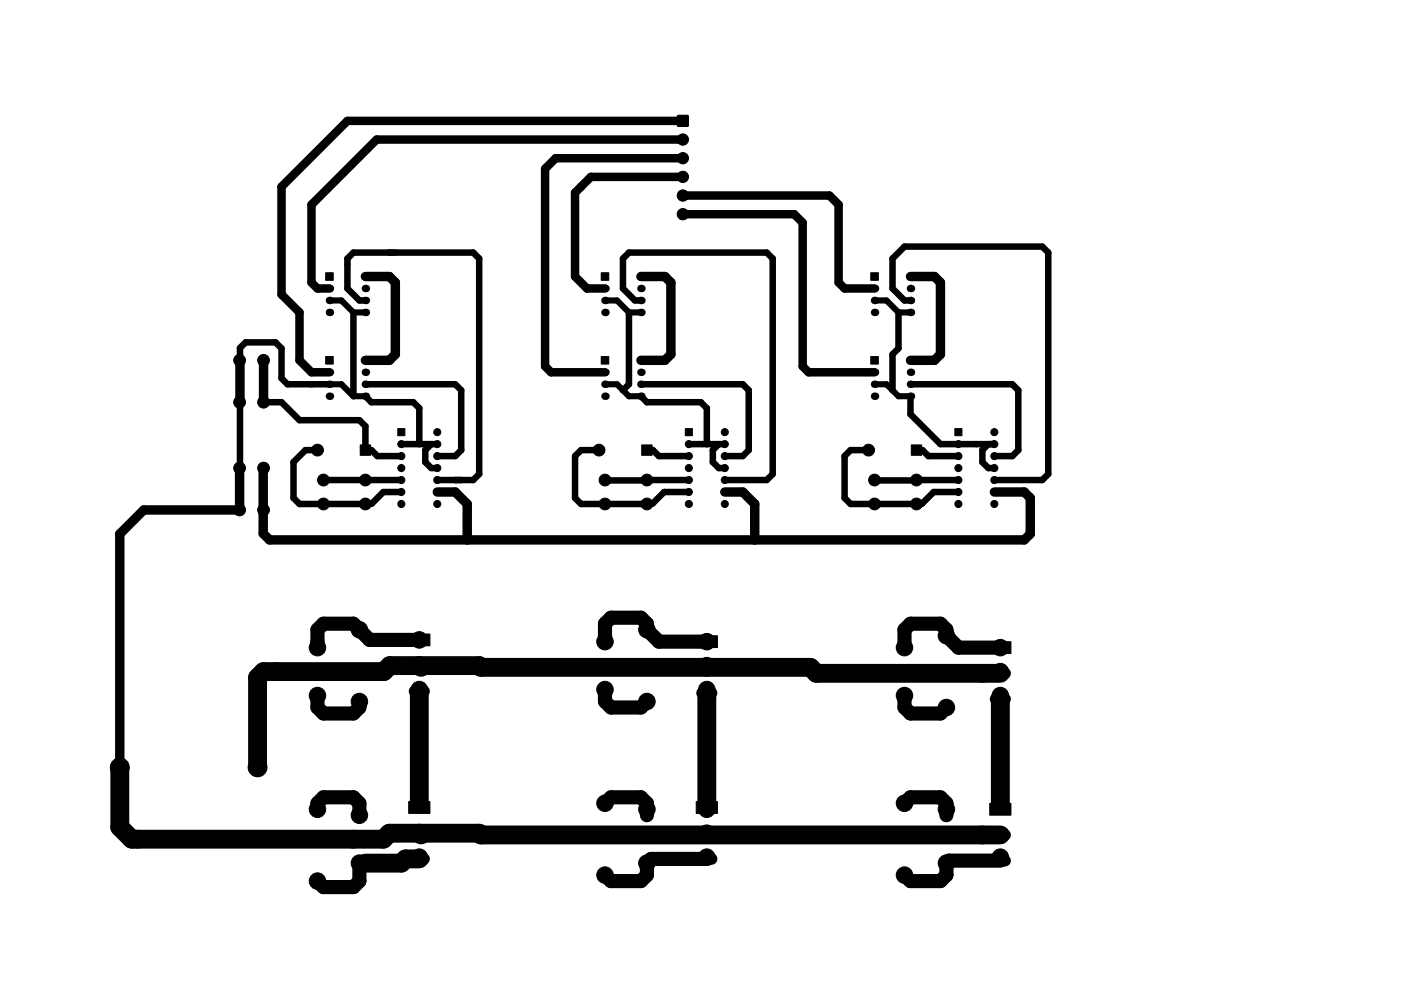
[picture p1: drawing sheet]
<svg xmlns="http://www.w3.org/2000/svg" width="297mm" height="210mm" viewBox="0 0 297 210" stroke-linecap="round" stroke-linejoin="round" font-family="sans-serif">
<g fill="#000" stroke="#000" stroke-width=".21">
<path d="M143.7 24.5h2.2v2.3h-2.2zM69 57.9h1.7v1.6h-1.7zM127.5 57.9h1.6v1.6h-1.6zM184.6 57.9h1.6v1.6h-1.6zM69 75.6h1.7v1.6h-1.7zM127.5 75.6h1.6v1.6h-1.6zM184.6 75.6h1.6v1.6h-1.6zM76.4 94.4h2.2v2.2h-2.2zM84.3 90.9h1.5v1.5h-1.5zM136.1 94.4h2.2v2.2h-2.2zM145.3 90.9h1.5v1.5h-1.5zM193.2 94.4h2.2v2.2h-2.2z"/>
<path d="M202.4 90.9h1.6v1.5h-1.6zM66.2 136.3h2.2v2.2h-2.2zM86.7 134.5h4.4v2.5h-4.4zM127.2 135h2.2v2.2h-2.2zM147.6 134.9h4.5v2.5h-4.5zM190.7 136.3h2.2v2.2h-2.2zM209.8 136.2h4.5v2.5h-4.5zM86.7 170.1h4.4v2.5h-4.4zM147.6 170.1h4.5v2.5h-4.5zM209.8 170.4h4.5v2.5h-4.5zM75.1 182h2.2v2.2h-2.2zM136.1 182h2.2v2.2h-2.2z"/>
<path d="M199.6 182h2.2v2.2h-2.2z"/>
<circle cx="144.8" cy="29.6" r="1.2"/>
<circle cx="144.8" cy="33.6" r="1.2"/>
<circle cx="144.8" cy="37.5" r="1.2"/>
<circle cx="144.8" cy="41.5" r="1.2"/>
<circle cx="144.8" cy="45.4" r="1.2"/>
<circle cx="50.8" cy="76.4" r="1.25"/>
<circle cx="50.9" cy="76.4" r=".8"/>
<circle cx="55.9" cy="76.4" r=".8"/>
<circle cx="55.9" cy="76.4" r="1.25"/>
<circle cx="50.8" cy="85.3" r="1.25"/>
<circle cx="50.8" cy="99.3" r="1.25"/>
<circle cx="50.9" cy="85.3" r=".8"/>
<circle cx="50.9" cy="99.3" r=".8"/>
<circle cx="55.9" cy="99.3" r=".8"/>
<circle cx="55.9" cy="85.3" r=".8"/>
<circle cx="55.9" cy="85.3" r="1.25"/>
<circle cx="55.9" cy="99.3" r="1.25"/>
<circle cx="67.3" cy="95.5" r="1.25"/>
<circle cx="85.1" cy="99.3" r=".75"/>
<circle cx="85.1" cy="96.8" r=".75"/>
<circle cx="85.1" cy="94.2" r=".75"/>
<circle cx="92.7" cy="91.7" r=".75"/>
<circle cx="92.7" cy="94.2" r=".75"/>
<circle cx="92.7" cy="96.8" r=".75"/>
<circle cx="92.7" cy="99.3" r=".75"/>
<circle cx="127" cy="95.5" r="1.25"/>
<circle cx="146" cy="99.3" r=".75"/>
<circle cx="146" cy="96.8" r=".75"/>
<circle cx="146" cy="94.2" r=".75"/>
<circle cx="153.7" cy="96.8" r=".75"/>
<circle cx="153.7" cy="99.3" r=".75"/>
<circle cx="153.7" cy="91.7" r=".75"/>
<circle cx="153.7" cy="94.2" r=".75"/>
<circle cx="184.1" cy="95.5" r="1.25"/>
<circle cx="203.2" cy="94.2" r=".75"/>
<circle cx="203.2" cy="96.8" r=".75"/>
<circle cx="203.2" cy="99.3" r=".75"/>
<circle cx="210.8" cy="94.2" r=".75"/>
<circle cx="210.8" cy="96.8" r=".75"/>
<circle cx="210.8" cy="99.3" r=".75"/>
<circle cx="210.8" cy="91.7" r=".75"/>
<circle cx="50.8" cy="108.2" r=".8"/>
<circle cx="50.8" cy="108.2" r="1.25"/>
<circle cx="55.8" cy="108.2" r=".8"/>
<circle cx="55.9" cy="108.2" r="1.25"/>
<circle cx="68.6" cy="101.9" r=".8"/>
<circle cx="68.6" cy="106.9" r=".8"/>
<circle cx="68.6" cy="106.9" r="1.25"/>
<circle cx="68.6" cy="101.8" r="1.25"/>
<circle cx="77.5" cy="106.8" r=".8"/>
<circle cx="77.5" cy="101.8" r=".8"/>
<circle cx="77.5" cy="106.9" r="1.25"/>
<circle cx="77.5" cy="101.8" r="1.25"/>
<circle cx="85.1" cy="106.9" r=".75"/>
<circle cx="85.1" cy="101.8" r=".75"/>
<circle cx="85.1" cy="104.4" r=".75"/>
<circle cx="92.7" cy="104.4" r=".75"/>
<circle cx="92.7" cy="101.8" r=".75"/>
<circle cx="92.7" cy="106.9" r=".75"/>
<circle cx="128.3" cy="106.9" r=".8"/>
<circle cx="128.3" cy="101.9" r=".8"/>
<circle cx="128.3" cy="106.9" r="1.25"/>
<circle cx="128.3" cy="101.8" r="1.25"/>
<circle cx="137.2" cy="101.8" r=".8"/>
<circle cx="137.2" cy="106.8" r=".8"/>
<circle cx="137.2" cy="101.8" r="1.25"/>
<circle cx="137.2" cy="106.9" r="1.25"/>
<circle cx="146" cy="106.9" r=".75"/>
<circle cx="146" cy="104.4" r=".75"/>
<circle cx="146" cy="101.8" r=".75"/>
<circle cx="153.7" cy="101.8" r=".75"/>
<circle cx="153.7" cy="106.9" r=".75"/>
<circle cx="153.7" cy="104.4" r=".75"/>
<circle cx="185.4" cy="106.9" r=".8"/>
<circle cx="185.4" cy="101.9" r=".8"/>
<circle cx="185.4" cy="101.8" r="1.25"/>
<circle cx="185.4" cy="106.9" r="1.25"/>
<circle cx="194.3" cy="101.8" r=".8"/>
<circle cx="194.3" cy="106.8" r=".8"/>
<circle cx="194.3" cy="106.9" r="1.25"/>
<circle cx="194.3" cy="101.8" r="1.25"/>
<circle cx="203.2" cy="104.4" r=".75"/>
<circle cx="203.2" cy="101.8" r=".75"/>
<circle cx="203.2" cy="106.9" r=".75"/>
<circle cx="210.8" cy="104.4" r=".75"/>
<circle cx="210.8" cy="101.8" r=".75"/>
<circle cx="210.8" cy="106.9" r=".75"/>
<circle cx="67.3" cy="137.4" r="1.75"/>
<circle cx="76.2" cy="133.6" r="1.75"/>
<circle cx="88.9" cy="135.8" r="1.75"/>
<circle cx="128.3" cy="136.1" r="1.75"/>
<circle cx="137.2" cy="133.6" r="1.75"/>
<circle cx="149.9" cy="136.1" r="1.75"/>
<circle cx="191.8" cy="137.4" r="1.75"/>
<circle cx="200.7" cy="134.9" r="1.75"/>
<circle cx="212.1" cy="137.4" r="1.75"/>
<circle cx="67.3" cy="147.6" r="1.75"/>
<circle cx="76.2" cy="148.8" r=".8"/>
<circle cx="76.2" cy="148.8" r="1.75"/>
<circle cx="88.9" cy="141.2" r="1.75"/>
<circle cx="88.9" cy="146.3" r="1.75"/>
<circle cx="128.3" cy="146.3" r="1.75"/>
<circle cx="137.2" cy="148.8" r=".8"/>
<circle cx="137.2" cy="148.8" r="1.75"/>
<circle cx="149.9" cy="146.3" r="1.75"/>
<circle cx="149.9" cy="141.2" r="1.75"/>
<circle cx="191.8" cy="147.6" r="1.75"/>
<circle cx="200.7" cy="150.1" r=".8"/>
<circle cx="200.7" cy="150.1" r="1.75"/>
<circle cx="212.1" cy="147.6" r="1.75"/>
<circle cx="212.1" cy="142.5" r="1.75"/>
<circle cx="25.4" cy="162.8" r="2"/>
<circle cx="54.6" cy="162.8" r="2"/>
<circle cx="67.3" cy="171.7" r=".8"/>
<circle cx="67.3" cy="171.7" r="1.75"/>
<circle cx="76.2" cy="173" r="1.75"/>
<circle cx="88.9" cy="176.8" r="1.75"/>
<circle cx="88.9" cy="170.4" r="1.75"/>
<circle cx="128.3" cy="170.4" r=".8"/>
<circle cx="128.3" cy="170.4" r="1.75"/>
<circle cx="137.2" cy="171.7" r="1.75"/>
<circle cx="149.9" cy="171.7" r="1.75"/>
<circle cx="149.9" cy="176.8" r="1.75"/>
<circle cx="191.8" cy="170.4" r=".8"/>
<circle cx="191.8" cy="170.4" r="1.75"/>
<circle cx="200.7" cy="171.7" r="1.75"/>
<circle cx="67.3" cy="186.9" r="1.75"/>
<circle cx="76.2" cy="183.1" r="1.75"/>
<circle cx="88.9" cy="181.9" r="1.75"/>
<circle cx="128.3" cy="185.7" r="1.75"/>
<circle cx="137.2" cy="183.1" r="1.75"/>
<circle cx="149.9" cy="181.9" r="1.75"/>
<circle cx="191.8" cy="185.7" r="1.75"/>
<circle cx="200.7" cy="183.1" r="1.75"/>
<circle cx="212.1" cy="181.9" r="1.75"/>
</g>
<g fill="#000">
<circle cx="77.5" cy="58.7" r=".8"/>
<circle cx="135.9" cy="58.7" r=".8"/>
<circle cx="193" cy="58.7" r=".8"/>
<circle cx="69.8" cy="66.3" r=".8"/>
<circle cx="69.8" cy="63.7" r=".8"/>
<circle cx="69.8" cy="61.2" r=".8"/>
<circle cx="69.8" cy="79" r=".8"/>
<circle cx="77.5" cy="66.3" r=".8"/>
<circle cx="77.5" cy="79" r=".8"/>
<circle cx="77.5" cy="76.4" r=".8"/>
<circle cx="77.5" cy="61.2" r=".8"/>
<circle cx="77.5" cy="63.7" r=".8"/>
<circle cx="128.3" cy="61.2" r=".8"/>
<circle cx="128.3" cy="63.7" r=".8"/>
<circle cx="128.3" cy="66.3" r=".8"/>
<circle cx="128.3" cy="79" r=".8"/>
<circle cx="135.9" cy="79" r=".8"/>
<circle cx="135.9" cy="66.3" r=".8"/>
<circle cx="135.9" cy="61.2" r=".8"/>
<circle cx="135.9" cy="63.7" r=".8"/>
<circle cx="135.9" cy="76.4" r=".8"/>
<circle cx="185.4" cy="63.7" r=".8"/>
<circle cx="185.4" cy="66.3" r=".8"/>
<circle cx="185.4" cy="61.2" r=".8"/>
<circle cx="185.4" cy="79" r=".8"/>
<circle cx="193" cy="63.7" r=".8"/>
<circle cx="193" cy="66.3" r=".8"/>
<circle cx="193" cy="61.2" r=".8"/>
<circle cx="193" cy="76.4" r=".8"/>
<circle cx="193" cy="79" r=".8"/>
<circle cx="67.3" cy="95.5" r="1.1"/>
<circle cx="69.8" cy="84.1" r=".8"/>
<circle cx="69.8" cy="81.5" r=".8"/>
<circle cx="77.5" cy="81.5" r=".8"/>
<circle cx="77.5" cy="84.1" r=".8"/>
<circle cx="127" cy="95.5" r="1.1"/>
<circle cx="128.3" cy="84.1" r=".8"/>
<circle cx="128.3" cy="81.5" r=".8"/>
<circle cx="135.9" cy="81.5" r=".8"/>
<circle cx="135.9" cy="84.1" r=".8"/>
<circle cx="184.1" cy="95.5" r="1.1"/>
<circle cx="185.4" cy="84.1" r=".8"/>
<circle cx="185.4" cy="81.5" r=".8"/>
<circle cx="193" cy="81.5" r=".8"/>
<circle cx="193" cy="84.1" r=".8"/>
<circle cx="76.2" cy="133.6" r=".8"/>
<circle cx="137.2" cy="133.6" r=".8"/>
<circle cx="200.7" cy="134.9" r=".8"/>
<circle cx="67.3" cy="147.6" r="1.1"/>
<circle cx="128.3" cy="146.3" r="1.1"/>
<circle cx="191.8" cy="147.6" r="1.1"/>
<circle cx="76.2" cy="173" r="1.1"/>
<circle cx="137.2" cy="173" r="1.1"/>
<circle cx="200.7" cy="173" r="1.1"/>
<circle cx="67.3" cy="186.9" r=".8"/>
<circle cx="128.3" cy="185.7" r=".8"/>
<circle cx="191.8" cy="185.7" r=".8"/>
</g>
<path d="M87.9 141.2h2M87.9 146.7h2M148.9 147h2M148.9 141.6h2M211.1 148.3h2M211.1 142.9h2M87.9 176.8h2M148.9 176.8h2M211.1 177.1h2M87.9 182.2h2M148.9 182.2h2M211.1 182.6h2" fill="none" stroke="#000" stroke-width="2.5"/>
<path d="M69.8 63.7h2.6l2.5 2.6h2.6M128.3 63.7h2.5l2.5 2.6h2.6M185.4 63.7h2.6l2.5 2.6h2.5M69.8 81.5h2.6l2.5 2.6h2.6M128.3 81.5h2.5l2.5 2.6h2.6M185.4 81.5h2.6l2.5 2.6h2.5" fill="none" stroke="#000" stroke-width="1.3"/>
<g fill="none" stroke="#000" stroke-width="1.4">
<path d="M50.9 76.4v-2.6l1.2-1.2h6.3l1.3 1.3v6.4l1.3 1.2h8.8M74.9 66.3v17.8M77.5 63.7h-1.3l-2.5-2.5v-6.3l1.2-1.3h25.4l1.3 1.3v45.7l-1.3 1.2h-7.6M133.3 66.3v15.2l-1.2 1.3M135.9 63.7h-1.3l-2.5-2.5v-6.3l1.2-1.3h29.3l1.2 1.3v45.7l-1.2 1.2h-8.9M190.5 66.3v7.6l-1.3 1.3v7.6M193 63.7h-1.2l-2.6-2.5v-6.3l2.6-2.6h29.2l1.2 1.3v47l-1.2 1.2h-10.2M50.9 85.3v14M55.9 85.3h3.8l3.8 3.8h12.7l1.3 1.3v5.1h1.2l1.3 1.3h5.1M67.3 95.5h-2.5l-2.6 2.5v7.7l1.3 1.2h13.9M77.5 84.1l1.2 1.2h8.9l1.3 1.3v7.6M77.5 81.5h19l1.3 1.3v12.7l-1.3 1.3h-3.8"/>
<path d="M85.1 94.2h7.6M91.4 94.2l-1.2 1.3v2.5l1.2 1.3h1.3M127 95.5h-3.8l-1.3 1.3v8.9l1.3 1.2 15.1-.1 2.5-2.4h5.2M135.9 84.1l1.3 1.2h11.4l1.3 1.3v7.6M135.9 81.5h21.6l1.2 1.3v12.7l-1.2 1.3h-3.8M137.2 95.5h1.2l1.3 1.3h6.3M146 94.2h7.7M152.4 94.2l-1.3 1.3v2.5l1.3 1.3h1.3M184.1 95.5h-3.8l-1.2 1.3v8.9l1.2 1.2 15.2-.1 2.5-2.4h5.2M193 84.1v3.8l6.4 6.3h11.4M193 81.5h21.6l1.3 1.3v12.7l-1.3 1.3h-3.8M194.3 95.5h1.3l1.2 1.3h6.4"/>
<path d="M209.5 94.2l-1.2 1.3v2.5l1.2 1.3h1.3M68.7 101.8h16.4M85.1 104.4h-3.8l-2.5 2.4h-1.3M146 101.8l-17.7 .1M203.2 101.8l-17.8 .1"/>
</g>
<path d="M77.5 58.7h5l1.3 1.2v15.3l-1.3 1.2h-5M135.9 58.7h5.1l1.2 1.2v15.3l-1.2 1.2h-5.1M193 58.7h5.1l1.3 1.2v15.3l-1.3 1.2h-5.1M50.9 76.4v8.9M55.9 76.4v8.9M50.9 99.3l-.1 8.9h-20.3l-5.1 5.1v49.5M55.9 99.3l-.1 13.9 1.3 1.3h160.1l1.2-1.2v-7.6l-1.2-1.3h-6.4M92.7 104.4h3.8l2.6 2.5v7.6M153.7 104.4h3.8l2.5 2.5v7.6" fill="none" stroke="#000" stroke-width="2"/>
<path d="M88.9 141.2l.4 .4M88.9 146.7v23.7M149.9 147v23.4M212.1 142.9h-39l-1.3-1.3h-69.8l-.4-.4h-18.9l-1.3 1.3h-25.5l-1.3 1.3v19M212.1 148.3v22.1M25.4 162.8v12.7l2.5 2.5h53.4l1.2-1.2h19.1l.4 .3h110.1M88.9 176.8l.4 .3M88.9 182.2h-2.9l-.9 .9h-7.6" fill="none" stroke="#000" stroke-width="4"/>
<path d="M88.9 135.8h-10.5l-3.5-3.5h-6.3l-1.3 1.3v3.8M128.3 136.1v-3.8l1.2-1.2h6.4l1.3 1.2v1.3l2.5 2.5h10.2M191.8 137.4v-3.8l1.2-1.3h6.4l1.3 1.3v1.3l2.5 2.5h8.9M67.3 147.6v2.5l1.3 1.3h6.3l1.3-1.3v-1.3M128.3 146.3v2.5l1.2 1.3h6.4l1.3-1.3M191.8 147.6v2.5l1.2 1.3h6.4l1.3-1.3M67.3 171.7v-1.3l1.3-1.2h6.3l1.3 1.2v2.6M128.3 170.4l1.2-1.2h6.4l1.3 1.2v2.6M191.8 170.4l1.2-1.2h6.4l1.3 1.2v2.6M76.2 183.1v3.8l-1.3 1.3h-6.3l-1.3-1.3M149.9 182.2h-11.8l-.9 .9v2.6l-1.3 1.2h-6.4l-1.2-1.2M212.1 182.6h-10.9l-.5 .5v2.6l-1.3 1.2h-6.4l-1.2-1.2" fill="none" stroke="#000" stroke-width="3"/>
<path d="M144.8 25.6h-71.1l-14 14v22.9l3.8 3.8v10.1l2.5 2.6h3.8M144.8 33.6h-27l-2.2 2.2v41.9l1.2 1.3h11.5M144.8 29.6h-64.9l-13.9 13.8v16.5l1.3 1.3h2.5M144.8 37.5h-19.5l-3.4 3.4v17.8l2.6 2.5h3.8M144.8 45.4h23.6l1.8 1.8v30.5l1.2 1.3h14M144.8 41.5h31.1l1.9 1.9v16.5l1.3 1.3h6.3" fill="none" stroke="#000" stroke-width="1.8"/>
</svg>
